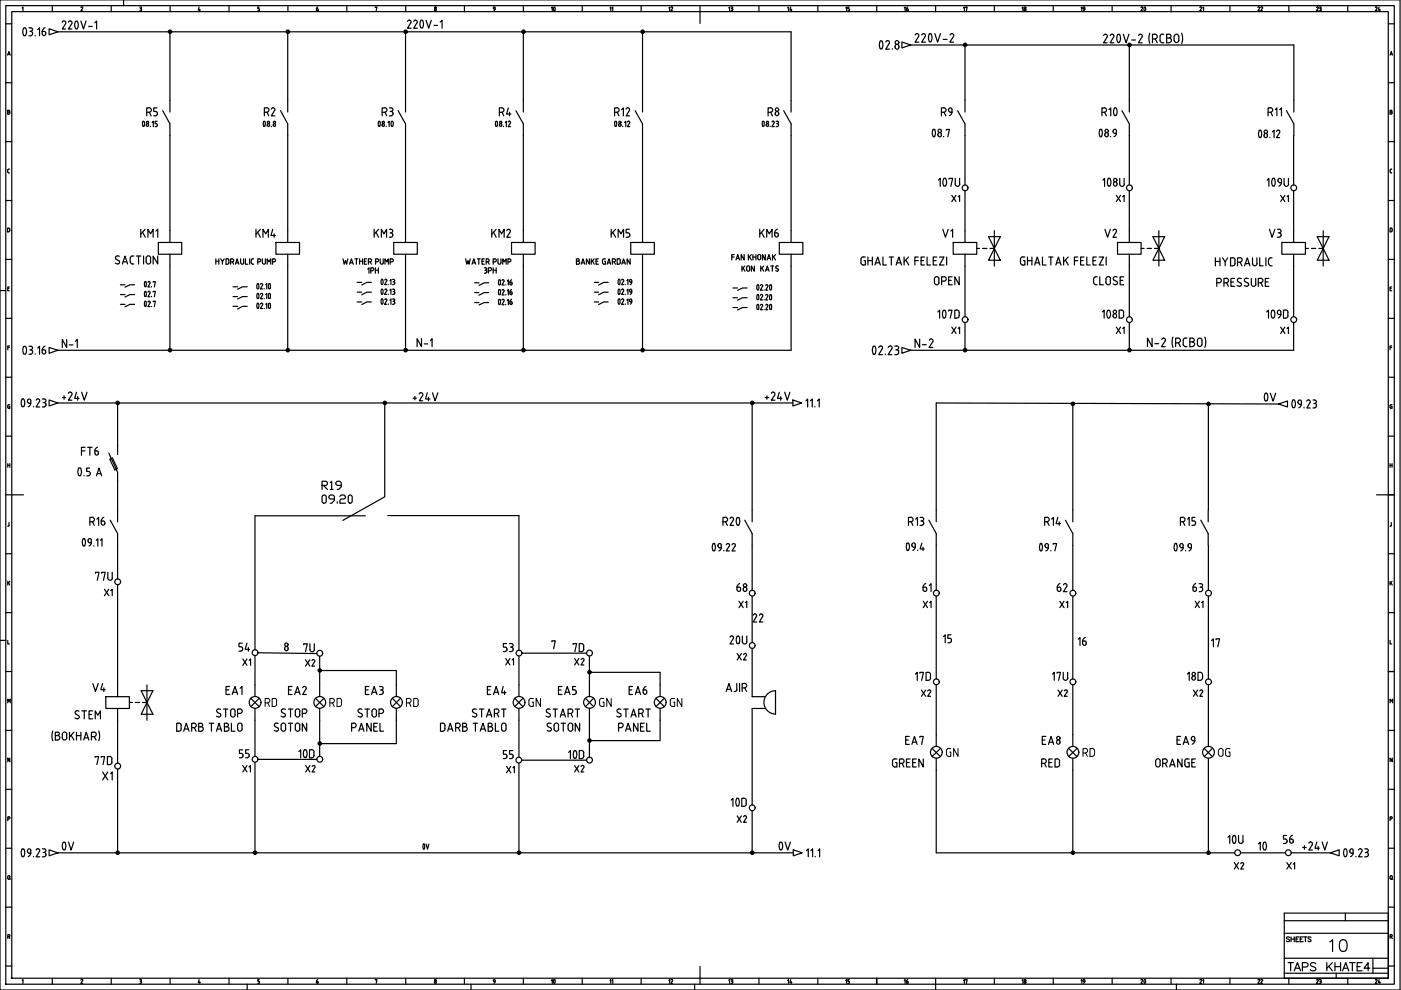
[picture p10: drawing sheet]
<svg xmlns="http://www.w3.org/2000/svg" width="297mm" height="210mm" viewBox="0 0 297 210" stroke-linecap="round" stroke-linejoin="round" font-family="sans-serif">
<defs><g id="words">
<g font-size="6.6">
<text x="232.5" y="26.5">R10</text>
<text x="264.6" y="87.1">0V</text>
<text x="152" y="113.2">R20</text>
<text x="152.4" y="138.6">20U</text>
<text x="60.7" y="162.6">10D</text>
<text x="117.8" y="162.6">10D</text>
<text x="152.4" y="172.9">10D</text>
<text x="9.5" y="182">0V</text>
<text x="161.6" y="182">0V</text>
<text x="257.5" y="180.6">10U</text>
<text x="264.2" y="182.4">10</text>
</g>
<text font-size="5.7" x="280.8" y="202.8">10</text>
<g font-size="4.9">
<text x="30" y="25.8">R5</text>
<text x="54.7" y="25.8">R2</text>
<text x="79.7" y="25.8">R3</text>
<text x="104.8" y="25.8">R4</text>
<text x="129.1" y="25.8">R12</text>
<text x="161.6" y="25.8">R8</text>
<text x="198.3" y="25.8">R9</text>
<text x="28.6" y="51.5">KM1</text>
<text x="52.9" y="51.5">KM4</text>
<text x="78" y="51.5">KM3</text>
<text x="103" y="51.5">KM2</text>
<text x="128.4" y="51.5">KM5</text>
<text x="159.8" y="51.5">KM6</text>
<text x="198.6" y="51.5">V1</text>
<text x="233.2" y="51.5">V2</text>
<text x="267.8" y="51.5">V3</text>
<text x="196.8" y="61.7">OPEN</text>
<text x="87.1" y="74.8">N-1</text>
<text x="192.6" y="74.8">N-2</text>
<text x="12" y="86.1">+24V</text>
<text x="86.4" y="86.1">+24V</text>
<text x="160.9" y="86.1">+24V</text>
<text x="15.9" y="97.7">FT6</text>
<text x="18" y="112.5">R16</text>
<text x="191.6" y="112.5">R13</text>
<text x="220.1" y="112.5">R14</text>
<text x="249.1" y="112.5">R15</text>
<text x="19" y="124.2">77U</text>
<text x="154.9" y="126.6">68</text>
<text x="194.4" y="126.6">61</text>
<text x="223" y="126.6">62</text>
<text x="251.9" y="126.6">63</text>
<text x="158.4" y="133">22</text>
<text x="227.5" y="137.9">16</text>
<text x="49.4" y="139.3">54</text>
<text x="63.1" y="139.3">7U</text>
<text x="105.5" y="139.3">53</text>
<text x="120.3" y="139.3">7D</text>
<text x="18.3" y="147.8">V4</text>
<text x="46.6" y="148.5">EA1</text>
<text x="60" y="148.5">EA2</text>
<text x="76.2" y="148.5">EA3</text>
<text x="102" y="148.5">EA4</text>
<text x="117.1" y="148.5">EA5</text>
<text x="132.3" y="148.5">EA6</text>
<text x="55" y="151">RD</text>
<text x="68.8" y="151">RD</text>
<text x="85" y="151">RD</text>
<text x="110.8" y="151">GN</text>
<text x="125.9" y="151">GN</text>
<text x="140.8" y="151">GN</text>
<text x="49.4" y="161.9">55</text>
<text x="73.4" y="156.3">PANEL</text>
<text x="129.8" y="156.3">PANEL</text>
<text x="190.9" y="159.1">EA7</text>
<text x="199.3" y="161.6">GN</text>
<text x="219.8" y="159.1">EA8</text>
<text x="228.2" y="161.6">RD</text>
<text x="248.4" y="159.1">EA9</text>
<text x="257.2" y="161.6">OG</text>
<text x="19" y="163.3">77D</text>
<text x="20.5" y="166.5">X1</text>
<text x="270.9" y="179.9">56</text>
<text x="86.8" y="181.7">0V</text>
<text x="274.8" y="181.3">+24V</text>
<text x="272" y="207.1">TAPS KHATE4</text>
</g>
<g font-size="4.4">
<text x="115" y="3.9">10</text>
<text x="240.2" y="3.9">20</text>
<text x="200.7" y="44.1">X1</text>
<text x="235.3" y="44.1">X1</text>
<text x="270.2" y="44.1">X1</text>
<text x="200.7" y="72">X1</text>
<text x="235.3" y="72">X1</text>
<text x="270.2" y="72">X1</text>
<text x="12" y="74.8">N-1</text>
<text x="159.1" y="130.2" transform="rotate(-90 159.1 130.2)">X1</text>
<text x="194.4" y="130.2">X1</text>
<text x="223.3" y="130.2">X1</text>
<text x="252.2" y="130.2">X1</text>
<text x="202.5" y="137.6" transform="rotate(-90 202.5 137.6)">15</text>
<text x="63.5" y="142.5">X2</text>
<text x="105.8" y="142.2">X1</text>
<text x="120.6" y="142.2">X2</text>
<text x="155.2" y="141.1">X2</text>
<text x="259.3" y="138.3" transform="rotate(-90 259.3 138.3)">17</text>
<text x="193" y="145.3">17D</text>
<text x="194" y="148.9">X2</text>
<text x="221.9" y="145.3">17U</text>
<text x="223" y="148.9">X2</text>
<text x="250.5" y="145.3">18D</text>
<text x="251.9" y="148.9">X2</text>
<text x="105.5" y="161.9">55</text>
<text x="63.5" y="164.7">X2</text>
<text x="106.2" y="165.1">X1</text>
<text x="120.6" y="164.7">X2</text>
<text x="188" y="163.7">GREEN</text>
<text x="219.8" y="163.7">RED</text>
<text x="243.8" y="163.7">ORANGE</text>
<text x="155.2" y="175.7">X2</text>
<text x="260.3" y="185.6">X2</text>
<text x="271.6" y="185.6">X1</text>
<text x="115" y="209.9">10</text>
<text x="240.2" y="209.9">20</text>
</g>
<g font-size="4">
<text x="20.8" y="127.4">X1</text>
<text x="50.1" y="142.2">X1</text>
<text x="50.1" y="164.7">X1</text>
<text x="190.5" y="209.9">16</text>
<text x="278" y="209.9">23</text>
<text x="293.5" y="209.9" transform="rotate(-90 293.5 209.9)">24</text>
</g>
<g font-size="3.5">
<text x="53.3" y="3.5">5</text>
<text x="66" y="3.5">6</text>
<text x="103" y="3.5">9</text>
<text x="128.1" y="3.5">11</text>
<text x="140.8" y="3.5">12</text>
<text x="153.5" y="3.5">13</text>
<text x="165.8" y="3.5">14</text>
<text x="178.2" y="3.5">15</text>
<text x="190.5" y="3.5">16</text>
<text x="203.2" y="3.5">17</text>
<text x="215.5" y="3.5">18</text>
<text x="227.9" y="3.5">19</text>
<text x="256.1" y="3.5" transform="rotate(-90 256.1 3.5)">21</text>
<text x="268.5" y="3.5" transform="rotate(-90 268.5 3.5)">22</text>
<text x="278" y="3.5">23</text>
<text x="290.3" y="3.5">24</text>
<text x="293.5" y="150.3">M</text>
<text x="293.5" y="187.7">Q</text>
<text x="130.9" y="209.9" transform="rotate(-90 130.9 209.9)">11</text>
<text x="143.6" y="209.9" transform="rotate(-90 143.6 209.9)">12</text>
<text x="156.3" y="209.9" transform="rotate(-90 156.3 209.9)">13</text>
<text x="168.6" y="209.9" transform="rotate(-90 168.6 209.9)">14</text>
<text x="181" y="209.9" transform="rotate(-90 181 209.9)">15</text>
<text x="206" y="209.9" transform="rotate(-90 206 209.9)">17</text>
<text x="218.4" y="209.9" transform="rotate(-90 218.4 209.9)">18</text>
<text x="230.7" y="209.9" transform="rotate(-90 230.7 209.9)">19</text>
<text x="256.1" y="209.9" transform="rotate(-90 256.1 209.9)">21</text>
<text x="268.5" y="209.9" transform="rotate(-90 268.5 209.9)">22</text>
</g>
</g></defs>
<!-- layer: 035 -->
<g fill="none" stroke="#000" stroke-width=".25">
<path d="M0 0h296.8v209.9h-296.8zM26.2 0v1.2M1.2 5.1h1.3M1.2 17.5h1.3M1.6 11.7l.3-.8 .3 .8M1.7 11.5h.4M2.5 2.5h291.8v204.9h-291.8zM4.7 1.7l.2-.2v.8M11.1 1.2v1.3M17.3 1.5l-.1 .1M17.4 1.5l.1 .2M17.5 1.8l-.4 .5h.4"/>
<path d="M23.6 1.2v1.3M29.6 1.5h.2M29.6 2.3h.2M29.7 1.8h.1M29.8 1.5l.2 .1-.2 .2 .2 .2M30 2v.1M30 2.1l-.2 .2M36.1 1.2v1.3M42.2 1.5l-.2 .6h.5M42.3 2v.3M48.6 1.2v1.3M61 1.2v1.3"/>
<path d="M73.5 1.2v1.3M79.5 1.6l.4-.1-.1 .8M86 1.2v1.3M92.1 2l.2-.2 .2 .2M92.1 2l.2 .3 .2-.2M92.5 2v.1M98.5 1.2v1.3M111 1.2v1.3M123.4 1.2v1.3M135.9 1.2v1.3M148.4 1.2v1.3M160.9 1.2v1.3"/>
<path d="M173.4 1.2v1.3M185.9 1.2v1.3M198.4 1.2v1.3M210.8 1.2v1.3M223.3 1.2v1.3M235.8 1.2v1.3M248.3 1.2v1.3M260.8 1.2v1.3M273.3 1.2v1.3M285.7 1.2v1.3M294.3 5.1h1.3M294.3 17.5h1.3"/>
<path d="M294.7 11.7l.3-.8 .2 .8M294.8 11.5h.4M1.2 30h1.3M1.6 23.8h.3M1.6 36.1v.4M1.7 36.4l.1 .2M1.8 36.7h.2M1.8 35.9h.2M1.8 35.9l-.1 .2M1.9 23.4h-.3v.8h.3M1.9 23.4l.2 .2-.2 .1 .2 .3-.2 .2M294.3 30h1.3"/>
<path d="M294.7 36.1v.4M294.7 23.8h.2M294.8 36.4l.2 .2M294.9 23.4h-.2v.8h.2M294.9 36.7h.2M294.9 35.9h.2M295 23.4l.1 .2-.1 .1 .2 .3-.2 .2M295 35.9l-.2 .2M1.2 42.5h1.3M1.2 55h1.3M1.8 48.4h-.2v.8h.2M1.8 48.4h.2l.1 .5"/>
<path d="M2.1 48.9l-.3 .2M294.3 42.5h1.3M294.3 55h1.3M294.9 48.4h-.2v.8h.2M295 48.4l.2 .2M295.1 48.6v.3M295.2 48.9l-.2 .2M0 61.6h1.2M1.2 80h1.3M1.3 67.5h1.2M1.7 61.2h.2M1.7 73.7h.3"/>
<path d="M2 60.8h-.3v.9h.3M2 73.3h-.3v.8M294.3 67.5h1.3M294.3 80h1.3M294.7 61.2h.3M294.7 73.7h.4M295.1 60.8h-.4v.9h.4M295.1 73.3h-.4v.8M1.3 92.5h1.2M1.7 86.4l.2 .2M1.7 98.7h.4M1.7 98.3v.8"/>
<path d="M1.9 85.8h.2M1.9 85.8l-.2 .2v.4M1.9 86.2h.2v.4h-.2M2.1 98.3v.8M294.3 92.5h1.3M294.7 86.4l.3 .2M294.7 98.3v.8M294.7 98.7h.4M294.9 85.8h.2M295 85.8l-.3 .2v.4M295 86.2h.1v.4h-.2M295.1 98.3v.8"/>
<path d="M1.3 104.9h1.2M1.3 117.4h1.2M1.9 110.8v.6M1.9 111.4l-.2 .2M294.3 104.9h1.3M294.3 117.4h1.3M295 110.8v.6M295 111.4l-.3 .2M0 135.8h1.2M1.3 129.9h1.2M1.7 135.8v.7h.3M1.7 123.2v.9"/>
<path d="M1.8 123.5l.3 .6M2.1 123.2l-.4 .6M294.3 129.9h1.3M294.7 135.8v.7h.4M294.7 123.2v.9M294.9 123.5l.3 .6M295.1 123.2l-.4 .6M1.3 142.4h1.2M1.3 154.9h1.2M1.7 149v-.8l.2 .5 .3-.5v.8M294.3 142.4h1.3M294.3 154.9h1.3"/>
<path d="M1.3 167.4h1.2M1.3 179.8h1.2M1.7 173.6h.2M1.9 173.2h-.2v.8M1.9 173.2l.2 .2-.2 .2M2.1 160.7v.8l-.4-.8v.8M294.3 167.4h1.3M294.3 179.8h1.3M294.7 173.6h.2M294.9 173.2h-.2v.8M295 173.2l.2 .2-.2 .2M295.2 160.7v.8l-.5-.8v.8"/>
<path d="M1.3 192.3h1.2M1.7 186.2l.2 .3 .2-.3M1.7 198.6h.2M1.9 198.2h-.2v.8M1.9 198.1l.2 .3-.2 .2 .2 .4M1.9 186.3l.3 .2M2.1 185.9v.3M2.1 185.9l-.2-.3-.2 .1v.5M272.3 195.2h22M285.2 193.6v1.6M294.3 192.3h1.3M294.7 198.6h.2"/>
<path d="M294.9 198.2h-.2v.8M295 198.1l.2 .3-.2 .2 .2 .4M1.3 204.8h1.2M4.7 207.9l.2-.2v.8M11.1 207.4v1.3M17.3 207.7l-.1 .1M17.4 207.7l.1 .3M17.5 208l-.4 .5h.4M23.6 207.4v1.3M29.6 207.7h.2M29.6 208.5h.2M29.7 208h.1"/>
<path d="M29.8 207.7l.2 .1-.2 .2 .2 .2M30 208.3h.1M30 208.3l-.2 .2M36.1 207.4v1.3M42.2 207.7l-.2 .6h.5M42.3 208.1v.4M48.6 207.4v1.3M52.4 208.7v1.2M54.7 208.5h.1M54.8 208l.2 .2M54.9 207.7h-.2v.3h.1M55 208.3h.1"/>
<path d="M55 208.3l-.2 .2M61 207.4v1.3M67.1 208.3l.2 .2 .2-.2M67.1 208l.3 .2M67.1 208v.3M67.4 207.7l-.3 .3M67.4 208.3h.1M73.5 207.4v1.3M79.5 207.8l.4-.1-.1 .8M86 207.4v1.3M92.1 208.3l.2 .2 .2-.2M92.5 208.3h.1"/>
<path d="M92.5 208.2l-.2-.2-.2 .3M98.5 207.4v1.3M99.9 208.7v1.2M104.6 207.8l.2-.1 .2 .1M104.6 207.9l.2 .2h.1v-.2M105 208.1l-.3 .4M111 207.4v1.3M123.4 207.4v1.3M135.9 207.4v1.3M147.3 208.7v1.2M148.4 207.4v1.3M160.9 207.4v1.3"/>
<path d="M173.4 207.4v1.3M185.9 207.4v1.3M198.4 207.4v2.5M210.8 207.4v1.3M223.3 207.4v1.3M235.8 207.4v1.3M248.3 207.4v1.3M249.4 208.7v1.2M260.8 207.4v1.3M272.3 206.3h22M291.1 205.3h3.2M294.3 204.8h1.3"/>
<circle cx="92.3" cy="1.6" r=".19"/>
<circle cx="92.3" cy="207.8" r=".19"/>
</g>
<!-- layer: 07 -->
<path d="M1.2 1.2h294.4v207.5h-294.4zM148.4 2.5v2.5M2.5 104.9h2.5M291.8 104.9h2.5M272.3 193.6h22v13.8h-22zM272.3 197.9h22M148.4 204.9v2.5M272.3 203.2h22" fill="none" stroke="#000" stroke-width=".25"/>
<!-- layer: 025 -->
<path d="M273.4 198.8l-.2-.2-.4 .2v.2l.6 .4-.2 .3-.4-.2M273.7 198.6v1.1M273.7 199.1h.7M274.4 198.6v1.1M274.8 199.1h.4M275.4 198.6h-.6v1.1h.6M275.7 199.1h.4M276.3 198.6h-.6v1.1h.6M276.4 198.6h.7M276.8 198.6v1.1M278 198.8l-.3-.2-.4 .2 .1 .2 .5 .3v.3l-.4 .1-.2-.2" fill="none" stroke="#000" stroke-width=".25"/>
<!-- layer: 0 -->
<g fill="none" stroke="#000" stroke-width=".25">
<path d="M10.4 6.1l1.9 .6-1.9 .7zM191.2 8.9l1.9 .6-1.9 .7zM34.5 23.5l1.5 2.8v2.5M36 21.3v2.5M59.5 23.5l1.5 2.8v2.5M61 21.3v2.5M86 26.3v2.5M111 26.3v2.5M134.7 23.5l1.5 2.8v2.5M136.2 21.3v2.5M167.7 26.3v2.5M203 23.5l1.6 2.8v2.5"/>
<path d="M204.6 21.3v2.5M272.8 23.5l1.5 2.8v2.5M274.3 21.3v2.5M33.6 51.4h4.9v2.5h-4.9zM36 48.9v2.5M36 53.9v2.5M58.5 51.4h5v2.5h-5zM61 48.9v2.5M61 53.9v2.5M83.5 51.4h5v2.5h-5zM86 53.9v2.5M108.5 51.4h5v2.5h-5z"/>
<path d="M111 48.9v2.5M111 53.9v2.5M133.7 51.4h5v2.5h-5zM136.2 48.9v2.5M136.2 53.9v2.5M165.2 51.4h5v2.5h-5zM167.7 53.9v2.5M202.1 51.4h5v2.5h-5zM204.6 48.9v2.5M204.6 53.9v2.5M207.1 52.7h.6M208.3 52.7h1"/>
<path d="M209.6 50.2h2.5l-1.3 2.5zM209.9 52.7h.9M210.8 52.7l1.3 2.5h-2.5zM210.8 48.9v7.5M236.9 51.4h5v2.5h-5zM239.4 53.9v2.5M241.9 52.7h.7M243.2 52.7h.9M244.4 50.2h2.5l-1.2 2.5zM244.8 52.7h.9M245.7 52.7l1.2 2.5h-2.5zM245.7 48.9v7.5"/>
<path d="M271.8 51.4h5v2.5h-5zM274.3 48.9v2.5M274.3 53.9v2.5M276.8 52.7h.6M278 52.7h1M279.3 50.2h2.5l-1.3 2.5zM279.6 52.7h.9M280.5 52.7l1.3 2.5h-2.5zM280.5 48.9v7.5M10.4 73.7l1.9 .6-1.9 .6zM23.1 96.1l1.8 4v1.9M23.3 97.4l.5-.3 1.1 2.3-.6 .2z"/>
<path d="M24.9 94.5v1.9M24.9 113.1v2.5M159.5 113.1v2.5M198.5 113.1v2.5M227.5 113.1v2.5M254.6 110.3l1.6 2.8v2.5M256.2 108.1v2.5M22.4 147.7h5v2.5h-5zM24.9 150.2v2.5M27.4 148.9h.7M28.7 148.9h.9M29.9 146.4h2.5l-1.2 2.5z"/>
<path d="M30.2 148.9h1M31.2 148.9l1.2 2.5h-2.5zM31.2 145.2v7.5M53.2 148.1l1.7 1.7M54.1 145.2v2.5M54.1 150.2v2.5M54.9 148.1l-1.7 1.7M66.9 148.1l1.8 1.7M67.8 145.2v2.5M67.8 150.2v2.5M68.7 148.1l-1.8 1.7M83.2 148.1l1.7 1.7"/>
<path d="M84 145.2v2.5M84 150.2v2.5M84.9 148.1l-1.7 1.7M110 145.2v2.5M110 150.2v2.5M124.1 148.1l1.8 1.7M125 145.2v2.5M125 150.2v2.5M125.9 148.1l-1.8 1.7M140 150.2v2.5M159.5 150.2h2.8M159.5 147.7h2.8"/>
<path d="M164.4 151.4a2.48 2.48 0 0 1-2.4-2.5 2.48 2.48 0 0 1 2.4-2.5v5M197.6 158.7l1.8 1.7M198.5 155.8v2.5M199.4 158.7l-1.8 1.7M255.3 158.7l1.7 1.7M256.2 155.8v2.5M257 158.7l-1.7 1.7M198.5 160.8v2.5M227.5 160.8v2.5M256.2 160.8v2.5M282.1 180.8l1.8-.6v1.3z"/>
<circle cx="36" cy="6.7" r=".36"/>
<circle cx="36" cy="6.7" r=".11"/>
<circle cx="36" cy="6.7" r=".23"/>
<circle cx="61" cy="6.7" r=".36"/>
<circle cx="61" cy="6.7" r=".11"/>
<circle cx="61" cy="6.7" r=".23"/>
<circle cx="86" cy="6.7" r=".36"/>
<circle cx="86" cy="6.7" r=".11"/>
<circle cx="86" cy="6.7" r=".23"/>
<circle cx="111" cy="6.7" r=".36"/>
<circle cx="111" cy="6.7" r=".23"/>
<circle cx="111" cy="6.7" r=".11"/>
<circle cx="136.2" cy="6.7" r=".36"/>
<circle cx="136.2" cy="6.7" r=".23"/>
<circle cx="136.2" cy="6.7" r=".11"/>
<circle cx="204.6" cy="9.5" r=".36"/>
<circle cx="204.6" cy="9.5" r=".11"/>
<circle cx="204.6" cy="9.5" r=".23"/>
<circle cx="239.5" cy="9.5" r=".36"/>
<circle cx="239.5" cy="9.5" r=".11"/>
<circle cx="239.5" cy="9.5" r=".23"/>
<circle cx="36" cy="74.2" r=".36"/>
<circle cx="36" cy="74.2" r=".23"/>
<circle cx="36" cy="74.2" r=".11"/>
<circle cx="61" cy="74.2" r=".36"/>
<circle cx="61" cy="74.2" r=".23"/>
<circle cx="61" cy="74.2" r=".11"/>
<circle cx="111" cy="74.2" r=".36"/>
<circle cx="111" cy="74.2" r=".23"/>
<circle cx="111" cy="74.2" r=".11"/>
<circle cx="136.2" cy="74.2" r=".36"/>
<circle cx="136.2" cy="74.2" r=".23"/>
<circle cx="136.2" cy="74.2" r=".11"/>
<circle cx="204.6" cy="74.2" r=".36"/>
<circle cx="204.6" cy="74.2" r=".23"/>
<circle cx="204.6" cy="74.2" r=".11"/>
<circle cx="239.5" cy="74.2" r=".36"/>
<circle cx="239.5" cy="74.2" r=".23"/>
<circle cx="239.5" cy="74.2" r=".11"/>
<circle cx="25" cy="85.4" r=".36"/>
<circle cx="25" cy="85.4" r=".23"/>
<circle cx="25" cy="85.4" r=".11"/>
<circle cx="81.6" cy="85.4" r=".36"/>
<circle cx="81.6" cy="85.4" r=".23"/>
<circle cx="81.6" cy="85.4" r=".11"/>
<circle cx="159.5" cy="85.4" r=".36"/>
<circle cx="227.5" cy="85.6" r=".36"/>
<circle cx="227.5" cy="85.6" r=".23"/>
<circle cx="227.5" cy="85.6" r=".11"/>
<circle cx="256.2" cy="85.6" r=".36"/>
<circle cx="256.2" cy="85.6" r=".23"/>
<circle cx="256.2" cy="85.6" r=".11"/>
<circle cx="54.1" cy="148.9" r="1.25"/>
<circle cx="67.8" cy="148.9" r="1.25"/>
<circle cx="84.1" cy="148.9" r="1.25"/>
<circle cx="110" cy="148.9" r="1.25"/>
<circle cx="125" cy="148.9" r="1.25"/>
<circle cx="140" cy="148.9" r="1.25"/>
<circle cx="198.5" cy="159.5" r="1.25"/>
<circle cx="227.5" cy="159.5" r="1.25"/>
<circle cx="256.2" cy="159.5" r="1.25"/>
<circle cx="25" cy="180.8" r=".36"/>
<circle cx="25" cy="180.8" r=".11"/>
<circle cx="25" cy="180.8" r=".23"/>
<circle cx="54.1" cy="180.8" r=".36"/>
<circle cx="54.1" cy="180.8" r=".11"/>
<circle cx="54.1" cy="180.8" r=".23"/>
<circle cx="110" cy="180.8" r=".36"/>
<circle cx="110" cy="180.8" r=".23"/>
<circle cx="110" cy="180.8" r=".11"/>
<circle cx="159.5" cy="180.8" r=".36"/>
<circle cx="227.5" cy="180.8" r=".36"/>
<circle cx="227.5" cy="180.8" r=".11"/>
<circle cx="227.5" cy="180.8" r=".23"/>
</g>
<!-- layer: DESC -->
<g fill="none" stroke="#000" stroke-width=".25">
<path d="M24.5 55.8l.5 .2M24.6 55l.6 .3M24.8 54.3l-.3 .3 .2 .4M24.8 54.2l.5 .1M25.2 55.3l.1 .4-.3 .2M26 56l.5-1.7 .6 1.7M26.1 55.5h.8M27.6 54.7v.9M27.6 55.5l.4 .4M28 56h.4M28.4 54.3h-.6l-.2 .4M28.9 54.3h1"/>
<path d="M29.4 54.3v1.7M30.4 54.3v1.7M31.9 54.8v.7M32 54.7a.49 .49 0 0 0-.5-.5 .49 .49 0 0 0-.5 .5v.8a.49 .49 0 0 0 .5 .5 .49 .49 0 0 0 .5-.5M33.4 54.3v1.7l-.9-1.7v1.7M45.8 54.9v1.1M45.8 55.4h.6M46.4 54.9v1.1M46.8 54.9l.4 .6 .3-.6M47.2 55.5v.5M48.5 55.2v.5M48.6 55.2l-.2-.3h-.5v1.1h.5l.2-.3"/>
<path d="M48.9 55.5h.4a.32 .32 0 0 0 .3-.3 .32 .32 0 0 0-.4-.3h-.3v1.1M49.3 55.5l.2 .5M49.9 56l.4-1.1 .3 1.1M50 55.7h.5M51 54.9v.8M51.1 55.7a.32 .32 0 0 0 .3 .3 .32 .32 0 0 0 .3-.3M51.6 54.9v.8M52 54.9v1.1h.5M52.9 54.9v1.1M53.3 55.2v.5M53.3 55.7l.3 .3M53.6 56h.2"/>
<path d="M53.6 54.9h.2M53.6 54.9l-.3 .3M54.7 55.5h.3a.32 .32 0 0 0 .3-.3 .32 .32 0 0 0-.4-.3h-.2v1.1M55.6 54.9v.8M55.7 55.7a.32 .32 0 0 0 .3 .3 .32 .32 0 0 0 .3-.3M56.3 54.9v.8M56.6 56v-1.1l.4 .6 .4-.6v1.1M57.8 55.5h.3a.32 .32 0 0 0 .3-.3 .32 .32 0 0 0-.3-.3h-.3v1.1M72.7 54.9l.3 1.1 .2-.7 .3 .7 .2-1.1M74.1 56l.4-1.1 .4 1.1M74.2 55.7h.6M75.2 54.9h.7"/>
<path d="M75.6 54.9v1.1M76.2 55.4h.7M76.2 54.9v1.1M76.9 54.9v1.1M77.3 55.4h.3M77.7 54.9h-.4v1.1h.4M78 57l.2-.2v1.1M78.1 55.5h.4a.32 .32 0 0 0 .3-.3 .32 .32 0 0 0-.4-.3h-.3v1.1M78.5 55.5l.2 .5M78.6 57.4h.3M78.9 56.8h-.3v1.1M78.9 56.7a.32 .32 0 0 1 .3 .4 .32 .32 0 0 1-.3 .3"/>
<path d="M79.6 56.8v1.1M79.6 57.3h.6M79.6 55.5h.3a.32 .32 0 0 0 .4-.3 .32 .32 0 0 0-.4-.3h-.3v1.1M80.2 56.8v1.1M80.6 54.9v.8a.32 .32 0 0 0 .4 .3 .32 .32 0 0 0 .3-.3l-.1-.8M81.6 56v-1.1l.4 .6 .3-.6v1.1M82.7 55.5h.4a.32 .32 0 0 0 .3-.3 .32 .32 0 0 0-.3-.3h-.4v1.1M98.7 54.9l.3 1.1 .2-.7 .2 .7 .3-1.1M100.1 56l.4-1.1 .3 1.1M100.2 55.7h.5M101.2 54.9h.6M101.5 54.9v1.1"/>
<path d="M102.2 55.4h.4M102.7 54.9h-.5v1.1h.5M102.7 56.8h.3M102.7 57.9h.3M102.8 57.3h.2M103 56.8l.2 .2-.2 .2M103 57.3l.2 .2M103.1 55.5h.3M103.2 57.5l-.2 .4M103.4 54.9h-.3v1.1M103.4 54.9a.32 .32 0 0 1 .3 .3 .32 .32 0 0 1-.3 .3M103.5 55.5l.2 .5"/>
<path d="M103.5 57.4h.4M103.9 56.8h-.4v1.1M103.9 56.7a.32 .32 0 0 1 .3 .4 .32 .32 0 0 1-.3 .3M104.6 55.5h.3M104.6 57.3h.6M104.6 56.8v1.1M104.9 54.9h-.3v1.1M104.9 54.9a.32 .32 0 0 1 .3 .3 .32 .32 0 0 1-.3 .3M105.2 56.8v1.1M105.6 54.9v.8a.32 .32 0 0 0 .3 .3 .32 .32 0 0 0 .3-.3v-.8M106.6 56v-1.1l.3 .6 .4-.6v1.1M107.7 55.5h.3"/>
<path d="M108 54.9h-.3v1.1M108 54.9a.32 .32 0 0 1 .3 .3 .32 .32 0 0 1-.3 .3M122.2 55.4h.4M122.6 54.9h-.4v1.1h.4M122.6 55.4a.32 .32 0 0 1 .3 .3 .32 .32 0 0 1-.3 .3M122.6 54.9l.2 .2-.2 .2M123.2 56l.4-1.1 .4 1.1M123.3 55.7h.6M125 54.9v1.1l-.7-1.1v1.1M125.3 54.9v1.1M125.6 55.3l.4 .7M126 54.9l-.7 .7"/>
<path d="M126.4 55.4h.3M126.9 54.9h-.5v1.1h.5M127.7 55.2l.1 .7 .6 .1v-.6h-.2M128.4 54.9h-.5l-.1 .3M128.7 56l.4-1.1 .4 1.1M128.8 55.7h.6M129.8 55.5h.4a.32 .32 0 0 0 .3-.3 .32 .32 0 0 0-.3-.3h-.4v1.1M130.2 55.5l.3 .5M131.1 54.9h-.2v1.1h.2M131.2 54.8l.3 .4M131.5 55.2v.5M131.5 55.7l-.3 .3"/>
<path d="M131.8 56l.4-1.1 .4 1.1M132 55.7h.5M133.6 54.9v1.1l-.6-1.1v1.1M155.2 54.5h.5M155.7 54h-.5v1.1M156 55.1l.4-1.1 .4 1.1M156.1 54.8h.6M157.3 56.4v1.1M157.5 56.8l.4 .7M157.8 54v1.1l-.7-1.1v1.1M157.9 56.4l-.6 .7M158.3 56.7v.5"/>
<path d="M158.3 56.7a.32 .32 0 0 1 .3-.3 .32 .32 0 0 1 .4 .3M158.3 57.2a.32 .32 0 0 0 .3 .3 .32 .32 0 0 0 .4-.3M158.7 54v1.1M158.9 54.4l.4 .7M158.9 56.7v.5M159.3 54l-.6 .7M159.6 54.5h.7M159.6 54v1.1M159.9 56.4v1.1l-.6-1.1v1.1M160.3 54v1.1M160.7 54.8v-.5a.32 .32 0 0 1 .3-.4 .32 .32 0 0 1 .3 .4v.5M160.7 54.8a.32 .32 0 0 0 .3 .3 .32 .32 0 0 0 .3-.3"/>
<path d="M161.3 56.4v1.1M161.5 56.8l.4 .7M161.9 56.4l-.6 .7M162.3 54v1.1l-.6-1.1v1.1M162.3 57.5l.4-1.1 .4 1.1M162.4 57.2h.5M162.6 55.1l.4-1.1 .4 1.1M162.8 54.8h.5M163.4 56.4h.6M163.7 56.4v1.1M163.8 54v1.1M164 54.4l.4 .7"/>
<path d="M164.4 54l-.6 .7M164.5 57.4l.3 .1M164.5 56.9l.5 .2-.2 .4M164.7 56.4l-.2 .2 .1 .2M164.7 56.4h.3M183 54.5h.5M183 54.5h-.2a1.34 1.34 0 0 0-.2 1.4l.4 .3h.5v-.9h-.3M184 54.5v1.7M184 55.3h1M185 54.5v1.7M185.5 56.2l.6-1.7 .5 1.7M185.7 55.7h.8"/>
<path d="M187.2 54.5v1.7h.8M188.5 54.5h.9M189 54.5v1.7M190 56.2l.6-1.7 .5 1.7M190.2 55.7h.8M191.7 54.5v1.7M192.1 55.1l.6 1.1M192.6 54.5l-.9 1M194 55.3h.7M194.7 54.5h-.7v1.7M195.3 55.3h.5M196 54.5h-.7v1.7h.7"/>
<path d="M196.6 54.5v1.7h.7M197.9 55.3h.6M198.6 54.5h-.7v1.7h.7M199.2 54.5h1l-1 1.7h1M200.7 54.5v1.7M216.8 54.5h.5M216.9 54.5h-.3a1.34 1.34 0 0 0-.2 1.4l.4 .3h.5v-.9h-.3M217.8 55.3h1M217.8 54.5v1.7M218.8 54.5v1.7M219.4 56.2l.5-1.7 .6 1.7M219.5 55.7h.8"/>
<path d="M221 54.5v1.7h.8M222.3 54.5h1M222.8 54.5v1.7M223.9 56.2l.5-1.7 .6 1.7M224 55.7h.8M225.5 54.5v1.7M225.9 55.1l.6 1.1M226.5 54.5l-1 1M227.8 55.3h.7M228.5 54.5h-.7v1.7M229.1 55.3h.6M229.8 54.5h-.7v1.7h.7"/>
<path d="M230.4 54.5v1.7h.7M231.7 55.3h.6M231.9 59.1v.9M231.9 59.9l.4 .4M232.3 58.7h.3M232.3 58.7l-.4 .4M232.5 54.5h-.8v1.7h.8M233 54.5h1l-1 1.7h1M233.2 58.7v1.7h.7M234.5 54.5v1.7M235.4 59.2v.7M235.5 59.1a.49 .49 0 0 0-.5-.5 .49 .49 0 0 0-.5 .5v.8a.49 .49 0 0 0 .5 .5 .49 .49 0 0 0 .5-.5"/>
<path d="M236.2 59.4l.7 .5v.3l-.3 .1M236.4 58.7l-.4 .3 .2 .4M236.4 58.6l.5 .1M237.5 59.5h.5M238.3 58.7h-.8v1.7h.8M257.7 54.7v1.7M257.7 55.4h1M258.4 59h-.4v1.7M258.5 59a.49 .49 0 0 1 .5 .5 .49 .49 0 0 1-.5 .5h-.5M258.7 54.7v1.7M259.2 54.7l.6 .8 .5-.8M259.8 55.5v.9"/>
<path d="M260 59h-.5v1.7M260 59a.49 .49 0 0 1 .5 .5 .49 .49 0 0 1-.5 .5h-.5M260.1 60l.3 .7M261 59.8h.5M261.3 54.7h-.4v1.7h.4M261.3 54.6l.5 .3 .1 .3M261.7 59h-.7v1.7h.7M261.8 55.2v.7M261.9 55.8l-.1 .3-.5 .3M262.4 55.6h.5a.47 .47 0 0 0 .5-.5 .47 .47 0 0 0-.6-.4h-.4v1.7M262.5 59.7l.7 .5-.1 .3-.2 .2M262.7 59l-.4 .3 .2 .4"/>
<path d="M262.7 59l.5 .1M262.9 55.6l.4 .8M263.9 56.4l.6-1.7 .5 1.7M264 59.7l.7 .5v.3l-.3 .2M264 55.9h.8M264.2 59l-.4 .3 .2 .4M264.2 59l.5 .1M265.3 59v1.3M265.6 55.9a.49 .49 0 0 0 .4 .5 .49 .49 0 0 0 .5-.5M265.6 54.7v1.2M266.2 59v1.3M266.5 54.7v1.2"/>
<path d="M267.1 54.7v1.7h.7M267.3 59h-.5v1.7M267.3 59a.49 .49 0 0 1 .5 .5 .49 .49 0 0 1-.5 .5h-.5M267.3 60l.4 .7M268.3 59.8h.6M268.4 54.7v1.7M268.9 55.1v.8M269 55.9l.4 .4M269 59h-.7v1.7h.7M269.4 56.4h.3M269.7 54.7h-.5l-.2 .4M232.3 60.4h.3"/>
<path d="M236 60.2l.6 .2M262.3 60.5l.6 .2M263.8 60.5l.6 .2M265.3 60.2a.49 .49 0 0 0 .5 .5 .49 .49 0 0 0 .5-.5M16.7 99.3a1.59 1.59 0 0 0 0 1.5M17.1 99.3a1.59 1.59 0 0 1 0 1.5M19 99.2h-.6v.8h.6l.1 .3-.1 .5-.6 .1M16.7 100.8h.4M17.8 100.8v.1M20.4 100.9l.6-1.7 .5 1.7M20.6 100.4h.8M11.2 155l-.2 .8 .2 1.3"/>
<path d="M11.7 156h.5M12.2 155.2a.36 .36 0 0 1 .4 .4 .36 .36 0 0 1-.4 .3 .49 .49 0 0 1 .5 .5 .49 .49 0 0 1-.5 .5h-.5v-1.6h.5M13.2 155.7a.49 .49 0 0 1 .5-.5 .49 .49 0 0 1 .5 .5M13.2 155.7v.7a.49 .49 0 0 0 .5 .5 .49 .49 0 0 0 .5-.5M14.1 155.7v.7M14.7 155.3v1.6M15.1 155.9l.6 1M15.7 155.3l-1 1M16.1 151.4l.5 .3a.42 .42 0 0 1 .1 .6 .42 .42 0 0 1-.6 0l-.2-.1M16.2 156h.9M16.2 155.3v1.6M16.3 150.7l-.4 .3 .2 .4"/>
<path d="M16.3 150.7l.5 .1M17.1 155.3v1.6M17.4 150.7h.9M17.7 156.9l.6-1.6 .5 1.6M17.9 150.7v1.7M17.9 156.4h.8M18.9 151.5h.5M19.4 156.2h.5M19.6 150.7h-.7v1.7h.7M19.9 155.3h-.5v1.6M19.9 155.2a.49 .49 0 0 1 .5 .5 .49 .49 0 0 1-.5 .5M20 156.2l.4 .7"/>
<path d="M20.2 152.4v-1.7l.5 1 .6-1v1.7M20.9 155l.2 .8-.2 1.3M37.9 153.3h-.4v1.7h.7l.2-.5M37.9 153.3l.3 .1 .2 .4M38.4 153.9v.6M38.9 155l.6-1.7 .6 1.7M39.1 154.6h.8M41.1 153.3h-.5v1.7M41.1 153.3a.49 .49 0 0 1 .5 .5 .49 .49 0 0 1-.5 .5h-.5M41.2 154.3l.4 .7M42.1 154.1h.5M42.6 153.3h-.5v1.7h.5"/>
<path d="M42.6 153.3a.36 .36 0 0 1 .4 .4 .36 .36 0 0 1-.4 .4 .49 .49 0 0 1 .5 .5 .49 .49 0 0 1-.5 .4M44.4 153.3h.9M44.8 153.3v1.7M45.9 155l.5-1.7 .6 1.7M45.9 151.8l.6 .2M46.1 154.6h.7M46.1 151.1l.5 .2M46.6 151.3l.2 .4-.3 .3M46.7 150.4a.44 .44 0 0 0-.6 0 .44 .44 0 0 0 0 .6M47.4 150.3h.9M47.6 154.1h.4M47.8 150.3v1.7"/>
<path d="M48 153.3h-.4v1.7h.4M48.1 153.3a.36 .36 0 0 1 .3 .4 .36 .36 0 0 1-.3 .4 .49 .49 0 0 1 .5 .5 .49 .49 0 0 1-.5 .4M48.9 151.5a.49 .49 0 0 0 .5 .5 .49 .49 0 0 0 .5-.5M49.1 153.3v1.7h.7M49.8 150.8v.8M49.9 150.8a.49 .49 0 0 0-.5-.5 .49 .49 0 0 0-.5 .5v.8M50.4 153.8a.49 .49 0 0 1 .5-.5 .49 .49 0 0 1 .5 .5M50.4 153.8v.8a.49 .49 0 0 0 .5 .4 .49 .49 0 0 0 .5-.4M50.4 151.3h.4M50.8 150.3h-.4v1.7M50.9 150.3a.49 .49 0 0 1 .5 .5 .49 .49 0 0 1-.5 .5M51.3 153.8v.8"/>
<path d="M58.1 154.8l.6 .2M58.3 154.1l.7 .5v.3l-.3 .1M58.5 153.3l.5 .1M58.5 153.3l-.3 .3 .2 .4M59.6 153.8a.49 .49 0 0 1 .5-.5 .49 .49 0 0 1 .5 .5M59.6 153.8v.8a.49 .49 0 0 0 .5 .4 .49 .49 0 0 0 .5-.4M60.5 153.8v.8M61.1 153.3h1M61.1 150.3h1M61.6 150.3v1.7M61.6 153.3v1.7M62.6 153.8a.49 .49 0 0 1 .5-.5 .49 .49 0 0 1 .5 .5"/>
<path d="M62.6 153.8v.8a.49 .49 0 0 0 .5 .4 .49 .49 0 0 0 .5-.4M62.6 151.5a.49 .49 0 0 0 .5 .5 .49 .49 0 0 0 .5-.5M63.5 150.8v.8M63.5 153.8v.8M63.6 150.8a.49 .49 0 0 0-.5-.5 .49 .49 0 0 0-.5 .5v.8M64.1 151.3h.5a.47 .47 0 0 0 .5-.5 .47 .47 0 0 0-.5-.5h-.5v1.7M65 153.3v1.7l-.9-1.7v1.7M76.7 150.4a.45 .45 0 0 0-.6 0 .45 .45 0 0 0 0 .6M77.4 150.3h.9M77.9 150.3v1.7M78.9 150.8a.49 .49 0 0 1 .5-.5 .49 .49 0 0 1 .4 .5M80.8 151.3a.47 .47 0 0 0 .5-.5 .47 .47 0 0 0-.5-.5h-.5v1.7"/>
<path d="M93.8 153.3h-.4v1.7h.7l.3-.5M93.8 153.3l.5 .3 .1 .2M94.3 153.9v.6M94.9 155l.6-1.7 .5 1.7M95.1 154.6h.7M96.6 154.3h.5M97.1 153.3h-.5v1.7M97.1 153.3a.49 .49 0 0 1 .5 .5 .49 .49 0 0 1-.5 .5M97.2 154.3l.3 .7M98.1 154.1h.5M98.6 153.3h-.5v1.7h.5M98.6 153.3a.36 .36 0 0 1 .3 .4 .36 .36 0 0 1-.3 .4 .49 .49 0 0 1 .5 .5 .49 .49 0 0 1-.5 .4"/>
<path d="M100.2 151.8l.5 .2M100.3 153.3h1M100.3 151.1l.6 .2M100.5 150.3l-.3 .3 .2 .4M100.5 150.3l.5 .1M100.8 153.3v1.7M100.9 151.3l.2 .4-.4 .3M101.6 150.3h1M101.8 155l.6-1.7 .6 1.7M102 154.6h.8M102.1 150.3v1.7M103.1 152l.6-1.7 .6 1.7"/>
<path d="M103.3 151.6h.8M103.5 153.3h.5a.36 .36 0 0 1 .4 .4 .36 .36 0 0 1-.4 .4 .49 .49 0 0 1 .5 .5 .49 .49 0 0 1-.5 .4h-.5zM103.5 154.1h.5M104.8 151.3h.5M105 153.3v1.7h.7M105.3 150.3h-.5v1.7M105.3 150.3a.49 .49 0 0 1 .5 .5 .49 .49 0 0 1-.5 .5M105.4 151.3l.3 .7M106.3 153.8a.49 .49 0 0 1 .5-.5 .49 .49 0 0 1 .5 .5M106.3 153.8v.8a.49 .49 0 0 0 .5 .4 .49 .49 0 0 0 .5-.4M106.3 150.3h1M106.8 150.3v1.7"/>
<path d="M107.3 153.8v.8M116 154.8l.6 .2M116.2 154.1l.7 .5-.1 .3-.2 .1M116.4 153.3l-.4 .3 .2 .4M116.4 153.3l.4 .1M117.3 150.3h.9M117.5 153.8a.49 .49 0 0 1 .5-.5 .49 .49 0 0 1 .4 .5M117.5 153.8v.8a.49 .49 0 0 0 .5 .4 .49 .49 0 0 0 .4-.4M117.7 150.3v1.7M118.4 153.8v.8M118.8 152l.5-1.7 .6 1.7M119 153.3h.9"/>
<path d="M119 151.6h.7M119.4 153.3v1.7M120.4 151.3h.6a.47 .47 0 0 0 .5-.5 .47 .47 0 0 0-.6-.5h-.5v1.7M120.4 153.8v.8M120.5 153.8a.49 .49 0 0 1 .5-.5 .49 .49 0 0 1 .5 .5M121 151.3l.4 .7M121.4 153.8l.1 .8a.49 .49 0 0 1-.5 .4 .49 .49 0 0 1-.5-.4M122 150.3h.9M122.4 150.3v1.7M122.9 153.3v1.7l-.9-1.7v1.7M132.2 150.3h1M132.7 150.3v1.7"/>
<path d="M133.8 152l.5-1.7 .6 1.7M135.9 151.3a.47 .47 0 0 0 .5-.5 .47 .47 0 0 0-.5-.5h-.5v1.7M136.9 150.3h1M137.4 150.3v1.7"/>
</g>
<g fill="none" stroke="#000" stroke-width=".25">
<path d="M12.3 6.7h155.4v14.6M36 6.7v14.6M61 6.7v14.6M86 6.7v14.6M111 6.7v14.6M136.2 6.7v14.6M193.1 9.5h81.2v11.8M204.6 9.5v11.8M239.4 9.5v11.8M36 28.8v20.1M61 28.8v20.1M86 28.8v20.1"/>
<path d="M111 28.8v20.1M136.2 28.8v20.1M167.7 28.8v20.1M204.6 28.8v10.4M239.4 28.8v10.4M274.3 28.8v10.4M36 56.4v17.9M61 56.4v17.9M86 56.4v17.9M111 56.4v17.9M136.2 56.4v17.9M167.7 56.4v17.9h-155.4"/>
<path d="M204.6 40.4v8.5M204.6 56.4v10.8M239.4 40.4v8.5M239.4 56.4v10.8M274.3 40.4v8.5M274.3 56.4v10.8M204.6 68.4v5.9M239.4 68.4v5.9M274.3 68.4v5.9h-81.2M12.3 85.4h155.8M24.9 85.4v9.1M81.6 85.4v19.9l-8.9 5"/>
<path d="M159.5 85.4v22.7M227.5 85.4v22.7M256.2 85.4v22.7M271.1 85.7l-72.6-.3v22.7M24.9 102v6.1M24.9 115.6v7.2M68.3 102.9h.9l.2-.3v-.3l-.2-.3h-.9v1.8M68.3 105.3l.3-.3h.3l.3 .3v1.1l-.3 .3h-.3l-.3-.3zM68.6 102.9l.8 .9M70 102.3l.3-.3v1.8M70 103.8h.6M70.9 105.8h-.9l-.3-.2v-.3l.3-.3h.6l.3 .3v.8l-.6 .6h-.3"/>
<path d="M71.5 106.4v.3M72.1 105.3l.2-.3h.6l.3 .3v.3l-.3 .2h-.6l-.2 .3v.6h1.1M72.3 102.9h-.8l-.3-.3v-.3l.3-.3h.6l.2 .3v.9l-.5 .6h-.3M73.8 105.3l.3-.3h.3l.3 .3v1.1l-.3 .3h-.3l-.3-.3zM77.5 109.4h-23.4v28.4M82.2 109.3h27.8v28.6M159.5 115.6v9.6M198.5 115.6v9.6M227.5 115.6v9.6M256.2 115.6v9.6M24.9 124v21.2M54.1 139v6.2"/>
<path d="M54.6 138.4l12.5 .2M67.8 139.2v6M110 139.1v6.1M110.6 138.5h13.8M125 139.1v6.1M159.5 126.4v9.8M159.5 137.5v10.2M198.5 126.4v17.6M227.5 126.4v17.6M256.2 126.4v17.6M24.9 152.7v9.1M54.1 152.7v7.7"/>
<path d="M67.8 152.7v7.7M67.8 142.2h16.2v3M84 152.7v5h-16.2M110 152.7v7.8M125 152.7v7.8M125 142.6h15v2.6M140 152.7v4.3h-15M159.5 150.2v20.5M198.5 145.2v10.6M227.5 145.2v10.6M256.2 145.2v10.6M24.9 163.1v17.7"/>
<path d="M54.1 161.6v19.2M54.7 161h12.5M110 161.8v19M110.6 161.2h13.8M159.5 171.9v8.9M198.5 163.3v17.5h63.2M227.5 163.3v17.5M256.2 163.3v17.5M12.3 180.8h155.9M273.8 180.8h8.3"/>
</g>
<!-- layer: XREFCHILD -->
<g fill="none" stroke="#000" stroke-width=".25">
<path d="M197.8 28.9h.4M198.2 27.5a1.46 1.46 0 0 1 0 1.4M198.2 27.5h-.4a1.46 1.46 0 0 0 0 1.4M198.8 28.5v.2M198.9 28.4a.36 .36 0 0 1 .3-.3 .36 .36 0 0 1 .4 .3M198.9 28.7a.36 .36 0 0 0 .3 .3 .36 .36 0 0 0 .4-.3M199.6 28.5v.2M200.1 28.9v.1M200.6 27.6v-.2h.7l-.3 1.6M233.2 28.9h.4M233.2 27.5a1.46 1.46 0 0 0 0 1.4M233.5 27.5a1.46 1.46 0 0 1 0 1.4"/>
<path d="M234.3 28.7a.36 .36 0 0 0 .3 .3 .36 .36 0 0 0 .4-.3M235.5 28.9v.1M236.7 28.2l-.1 .5-.4 .3M267 27.7h.3M267 27.7a1.46 1.46 0 0 0 0 1.4M267.3 27.7a1.08 1.08 0 0 1-.2 1.5l-.1-.1M268.7 28.7v.1M268.7 28.7a.41 .41 0 0 0-.5-.3 .41 .41 0 0 0-.2 .6 .41 .41 0 0 0 .6 .1l.1-.3M269.2 29.1v.1M269.7 28l.4-.4v1.6M271 27.6a.36 .36 0 0 1 .3 .5l-.7 1.1h.7M271 27.6l-.3 .3"/>
<path d="M17.6 115.7h.4M17.6 115.7a1.08 1.08 0 0 1 .2-1.5l.2 .1 .1 .7-.2 .7M18.7 114.7l.1 .3 .5 .1M19.3 114.6v.4M19.4 115l-.2 .5-.3 .3M19.4 114.5a.38 .38 0 0 0-.5-.3 .38 .38 0 0 0-.2 .5M19.9 115.7v.1M20.4 114.6l.3-.4v1.6M21.3 114.6l.3-.4v1.6M151.2 115.3a1.08 1.08 0 0 0 .2 1.5l.1-.1M151.5 115.3a1.46 1.46 0 0 1 0 1.4M152.2 115.8l.4 .3"/>
<path d="M152.6 116.1h.3M152.9 115.6v.5M153 116.1l-.2 .4-.4 .3M153 115.6a.38 .38 0 0 0-.5-.3 .38 .38 0 0 0-.3 .5M153.5 116.7v.1M154.3 115.2a.36 .36 0 0 1 .3 .6l-.6 1h.6M155.6 115.2a.36 .36 0 0 1 .3 .6l-.7 1h.7M192.4 115.1h.1a1.08 1.08 0 0 1 0 1.6l-.2-.1a1.46 1.46 0 0 1 .1-1.5zM194.1 115.9l-.2 .5-.4 .3M194.1 116v-.5a.41 .41 0 0 0-.5-.3 .41 .41 0 0 0-.3 .5 .41 .41 0 0 0 .4 .3h.4M194.6 116.6v.1M195.5 115.2l-.4 1.2h.9"/>
<path d="M195.7 116v.7M220.5 115.3h.4M220.6 115.3a1.46 1.46 0 0 0 0 1.4M220.8 115.3a1.16 1.16 0 0 1-.1 1.5l-.2-.1M221.6 115.8l.2 .3h.4M222.2 115.6v.5M222.3 116.1l-.2 .4-.3 .3M222.3 115.6a.38 .38 0 0 0-.5-.3 .38 .38 0 0 0-.2 .5M222.8 116.7v.1M223.3 115.4v-.2h.7l-.4 1.6M249.1 115.3h.4M249.1 115.3a1.08 1.08 0 0 0 .2 1.5l.2-.1 .1-.7-.2-.7"/>
<path d="M250.1 115.8l.2 .3h.5M250.8 115.6v.5M250.9 116.1l-.2 .4-.4 .3M250.9 115.6a.38 .38 0 0 0-.5-.3 .38 .38 0 0 0-.3 .5M251.4 116.7v.1M251.9 115.8a.38 .38 0 0 1 .2-.5 .38 .38 0 0 1 .5 .3 .98 .98 0 0 1-.5 1.2M251.9 115.8l.3 .3M252.2 116.1h.4"/>
<circle cx="199.2" cy="27.8" r=".36"/>
<circle cx="268.4" cy="27.9" r=".36"/>
</g>
<!-- layer: TAGS -->
<g fill="none" stroke="#000" stroke-width=".25">
<path d="M199 38.2l.3-.4v1.7M200.1 37.9a1.59 1.59 0 0 0 0 1.5M200.1 37.9h.4M200.5 37.9a1.59 1.59 0 0 1 0 1.5M201.2 38v-.2h.8l-.4 1.7M202.5 39a.49 .49 0 0 0 .5 .5 .49 .49 0 0 0 .5-.5M202.5 37.8v1.2M203.5 37.8v1.2M233.8 38.2l.4-.4v1.7M235 37.9h.3M235 37.9a1.59 1.59 0 0 0 0 1.5M235.4 37.9a1.59 1.59 0 0 1 0 1.5"/>
<path d="M236.1 39.1a.41 .41 0 0 1 .1-.4 .41 .41 0 0 1 .4-.1l.2 .5M237.4 39a.49 .49 0 0 0 .5 .5 .49 .49 0 0 0 .5-.5M237.4 37.8v1.2M238.3 37.8v1.2M268.7 38.2l.3-.4v1.7M268.9 23.8h.4M269.3 22.9h-.4v1.7M269.3 22.8a.49 .49 0 0 1 .5 .5 .49 .49 0 0 1-.5 .5M269.5 23.8l.3 .8M269.8 37.9a1.59 1.59 0 0 0 0 1.5M269.8 37.9h.4M270.2 37.9a1.59 1.59 0 0 1 0 1.5"/>
<path d="M270.4 23.3l.3-.4v1.7M270.9 38.2v.2M271 38.2a.36 .36 0 0 1 .3-.4 .36 .36 0 0 1 .4 .4M271 38.3l.3 .4M271.3 23.3l.4-.4v1.7M271.3 38.7h.4M271.7 38.2a1.05 1.05 0 0 1-.6 1.3M272.2 39a.49 .49 0 0 0 .5 .5 .49 .49 0 0 0 .5-.5M272.2 37.8v1.2M273.2 37.8v1.2M198.8 66.1l.4-.3v1.7M200.4 65.9l-.4-.1a1.59 1.59 0 0 0 0 1.5"/>
<path d="M200.4 65.8a1.59 1.59 0 0 1 0 1.5M201.1 66v-.2h.7l-.3 1.7M202.8 65.8h-.4v1.7M202.8 65.7l.5 .3 .1 .9M233.7 66.1l.4-.3v1.7M235.2 65.9l-.2-.1a1.26 1.26 0 0 0-.2 1.5M235.3 65.8a1.59 1.59 0 0 1 0 1.5M236 66.9a.36 .36 0 0 1 .4-.4 .36 .36 0 0 1 .3 .4M237.7 65.8h-.4v1.7M237.7 65.7l.5 .3 .1 .2M238.2 66.3v.6M268.6 66.1l.3-.3v1.7"/>
<path d="M270.1 65.9l-.3-.1a1.26 1.26 0 0 0-.1 1.5M270.1 65.8a1.59 1.59 0 0 1 0 1.5M270.8 66.1v.3M270.8 66.1a.36 .36 0 0 1 .4-.3 .36 .36 0 0 1 .4 .3M270.8 66.3l.4 .4M271.2 66.7h.4M271.6 66.1a1.05 1.05 0 0 1-.6 1.3M272.5 65.8h-.4v1.7M272.6 65.7l.4 .3 .1 .2M273 66.3v.6M154 146.6l.6-1.7 .5 1.7M154.1 146.1h.8"/>
<path d="M155.7 146.6h.2M156.2 144.9v1.3M156.3 146.2l-.4 .4M156.8 144.9v1.7M157.4 145.9h.4M157.8 144.9h-.4v1.7M157.8 144.9a.49 .49 0 0 1 .5 .5 .49 .49 0 0 1-.5 .5M157.9 145.9l.4 .7"/>
<circle cx="236.5" cy="38.2" r=".36"/>
<circle cx="236.4" cy="66.1" r=".36"/>
</g>
<!-- layer: XREF -->
<g fill="none" stroke="#000" stroke-width=".25">
<path d="M5.4 6l-.2-.1a1.09 1.09 0 0 0 0 1.7l.2-.1M5.4 6a1.59 1.59 0 0 1 0 1.5M6.1 5.9h.4a.36 .36 0 0 1 .4 .4 .36 .36 0 0 1-.4 .3M6.1 7.6h.4M6.3 6.7a.41 .41 0 0 1 .6 .3M6.9 7v.4l-.4 .1M7.5 7.5v.1M8 6.3l.4-.4v1.7M9.5 5.9l-.4 .3-.1 .4M9.7 7l-.2-.3h-.6l.1 .5a.37 .37 0 0 0 .4 .3 .37 .37 0 0 0 .3-.5M186.6 10.3h.4M186.6 10.3a1.27 1.27 0 0 1 .2-1.6h.1a1.37 1.37 0 0 1 .1 1.6"/>
<path d="M188.2 8.6l.3 .2v.4M188.2 8.6l-.4 .3M188.5 9.2l-.7 1.2h.8M189.2 10.3v.1M189.8 9.8a.4 .4 0 0 1 .4-.4 .4 .4 0 0 1 .4 .4M189.8 10a.4 .4 0 0 0 .4 .4 .4 .4 0 0 0 .4-.4M189.8 9.8v.2M190.6 9.8v.2M30.7 59.7l-.1 .8 .2 .3 .2-.1M30.7 59.8h.3M30.9 59.7l.1 .5-.1 .5M31.4 59.9l.2-.2 .2 .1v.3"/>
<path d="M32.5 59.8v-.1h.4l-.2 1.1M75.7 59.9h1M78.7 59.9h-.9l-1.1 .5M80.9 59.2a.67 .67 0 0 1 0 1.1l-.1-.5zM81.8 59.2l.2 .2v.2M81.8 59.2l-.2 .2M82 59.6l-.5 .7h.5M82.7 59.5l.2-.3v1.1M83.2 59.2h.2M83.4 59.7h.1M83.5 59.2l.2 .3-.2 .2 .2 .4M100.6 60h1"/>
<path d="M103.6 60h-.9l-1.1 .5M106.7 59.3l.2 .3-.5 .8h.5M106.7 59.3l-.3 .2M107.6 59.6l.2-.3v1.1M108.1 59.8l.1 .6h.3l.1-.2M108.1 59.8h.2M108.4 59.8l.2 .3M108.5 59.3l-.4 .5M126 59.9h.9M128.9 59.9h-.9l-1.1 .5M131.2 59.2a.67 .67 0 0 1 0 1.1l-.2-.5zM132 59.2l.2 .2v.2"/>
<path d="M132 59.2l-.2 .2M132.2 59.6l-.4 .7h.4M132.9 59.5l.2-.3v1.1M133.5 59.6l.2 .2M133.5 59.6v-.3h.4v.5h-.2M133.9 59.8l-.3 .6M5.4 73.5l-.2-.1a1.09 1.09 0 0 0 0 1.7l.2-.1M5.4 73.5a1.59 1.59 0 0 1 0 1.5M6.1 73.4h.4a.36 .36 0 0 1 .4 .4 .36 .36 0 0 1-.4 .3M6.1 75.1h.4M6.3 74.2a.41 .41 0 0 1 .6 .3M6.9 74.6v.3l-.4 .2"/>
<path d="M7.5 75v.1M8 73.8l.4-.4v1.7M9.5 73.4l-.4 .3-.1 .4M9.7 74.5l-.2-.3h-.6l.1 .5a.37 .37 0 0 0 .4 .4 .37 .37 0 0 0 .3-.5M25.5 60.4h1M25.5 62.5h1M25.5 64.5h1M28.5 60.4h-.9l-1.1 .5M28.5 62.5h-.9l-1.1 .5M28.5 64.5h-.9l-1.1 .5M30.7 62.8h.3M30.7 64.9h.3"/>
<path d="M30.9 61.9l.1 .4-.1 .5M30.9 63.9l.1 .5-.1 .5M31 61.8h-.2l-.2 .3 .1 .7M31 63.9h-.2l-.2 .3 .1 .7M31.4 64.1l.3-.2 .1 .3M31.6 61.8l.2 .1v.2M31.6 61.7l-.2 .2M31.8 60.1l-.4 .7h.4M31.8 62.2l-.4 .7h.4M31.8 64.2l-.4 .8h.4M32.1 60.8h.1M32.1 62.8v.1"/>
<path d="M32.1 65h.1M32.5 61.9v-.1h.4l-.2 1.1M32.5 64v-.1h.4l-.2 1.1M49.4 60.8h1M49.4 62.9h1M49.4 65h1M52.4 60.8h-1l-1 .5M52.4 62.9h-1l-1 .5M52.4 65h-1l-1 .5M54.6 63.3l-.2-.5 .3-.6 .2 .6-.1 .5M54.6 65.3l-.2-.5 .3-.5 .2 .5-.1 .5M54.6 63.2h.2"/>
<path d="M54.6 65.3h.2M54.6 60.1a.63 .63 0 0 1 0 1.1l-.2-.5zM55.4 60.1l-.2 .2M55.4 62.2l-.2 .2M55.4 64.3l-.2 .2M55.5 60.1l.2 .1v.3M55.5 62.2l.2 .1v.3M55.5 64.3l.2 .1v.2M55.6 60.5l-.4 .8h.5M55.6 62.6l-.4 .7h.5M55.6 64.7l-.4 .7h.5M56 61.2v.1"/>
<path d="M56 63.3h.1M56 65.4h.1M56.3 60.4l.3-.3v1.2M56.3 62.5l.3-.3v1.1M56.3 64.5l.3-.2v1.1M57 63.3l-.1-.5 .2-.6 .3 .6-.2 .5M57 65.3l-.1-.5 .2-.5 .3 .5-.2 .5M57 63.2h.2M57 65.3h.2M57.1 60.1a.63 .63 0 0 1 0 1.1l-.2-.5zM75.7 61.9h1M75.7 64h1"/>
<path d="M78.7 61.9h-.9l-1.1 .6M78.7 64h-.9l-1.1 .6M80.9 61.4l-.1 .4 .2 .6 .2-.6-.1-.4M80.9 64.4l-.1-.7 .2-.3 .2 .3-.1 .7M80.9 61.4h.2M80.9 64.4h.2M81.8 61.3l.2 .1v.3M81.8 63.4l.2 .1v.2M81.8 61.3l-.2 .2M81.8 63.3l-.2 .2M82 61.7l-.5 .7h.5M82 63.8l-.5 .7h.5"/>
<path d="M82.3 60.3h.1M82.3 62.4h.1M82.3 64.4v.1M82.7 61.6l.2-.3v1.1M82.7 63.6l.2-.2v1.1M83.2 62.4h.2M83.2 64.5h.2M83.2 60.3h.2M83.2 61.3h.2M83.2 63.4h.2M83.4 61.8h.1M83.4 63.9h.1"/>
<path d="M83.5 61.3l.2 .2-.2 .3 .2 .4M83.5 63.4l.2 .2-.2 .3 .2 .4M83.7 60.1l-.2 .2M83.7 62.2l-.2 .2M83.7 64.3l-.2 .2M100.6 62h1M100.6 64.1h1M103.6 62h-.9l-1.1 .6M103.6 64.1h-.9l-1.1 .6M105.8 60.3l-.1-.7 .2-.3 .2 .3-.1 .7M105.8 61.4a.63 .63 0 0 1 0 1.1l-.1-.6zM105.8 63.5l-.1 .5 .2 .6 .2-.6-.1-.5"/>
<path d="M105.8 60.4h.2M105.8 63.5h.2M106.4 61.6l.3-.2 .2 .1v.3M106.4 63.6l.3-.2 .2 .2v.2M106.8 61.8l-.4 .7h.5M106.8 63.9l-.4 .7h.5M107.2 60.4h.1M107.2 62.5h.1M107.2 64.5v.1M107.6 61.7l.2-.3v1.1M107.6 63.7l.2-.2v1.1M108.1 61.9l.1 .5h.3l.1-.1"/>
<path d="M108.1 64l.1 .5h.3l.1-.2M108.1 61.9h.2M108.1 64h.2M108.4 61.9l.2 .2M108.4 63.9l.2 .3M108.5 61.4l-.4 .5M108.5 63.5l-.4 .5M108.5 60.1v.1M108.5 62.2v.1M108.5 64.2v.2M126 61.9h.9M126 64h.9"/>
<path d="M128.9 61.9h-.9l-1.1 .6M128.9 64h-.9l-1.1 .6M131.1 61.4l-.1 .4 .3 .6 .2-.6-.1-.4M131.1 64.4v-.7l.2-.3 .2 .3-.1 .7M131.1 61.4h.3M131.1 64.4h.3M132 61.3l.2 .1v.3M132 63.4l.2 .2-.4 .9h.4M132 61.3l-.2 .2M132 63.3l-.2 .2M132.2 61.7l-.4 .7h.4M132.6 60.3h.1"/>
<path d="M132.6 62.4h.1M132.6 64.4v.1M132.9 61.6l.2-.3v1.1M132.9 63.6l.2-.2v1.1M133.5 61.5l.2-.2 .2 .2M133.5 63.6l.2-.2 .2 .2M133.5 61.6l.2 .3M133.5 63.6l.2 .4M133.7 61.9h.2M133.7 64h.2M133.9 61.6a.74 .74 0 0 1-.3 .8M133.9 63.6a.74 .74 0 0 1-.3 .9"/>
<path d="M155.4 61.1h1M155.4 63.1h1M155.4 65.2h1M158.4 61.1h-1l-1 .5M158.4 63.1h-1l-1 .5M158.4 65.2h-1l-1 .5M160.6 61.4l-.1-.7 .2-.3 .2 .3-.1 .7M160.6 62.5l-.1 .8 .2 .3 .2-.3-.1-.8M160.6 61.4h.2M160.6 62.5h.2M160.6 64.5a.63 .63 0 0 1 0 1.1l-.2-.5zM161.4 60.3l-.2 .2"/>
<path d="M161.4 62.4l-.2 .2M161.4 64.5l-.2 .2M161.5 60.4l.2 .1v.2M161.5 62.5l.2 .1v.2M161.5 64.5l.2 .1v.3M161.6 60.8l-.4 .7h.5M161.6 62.8l-.4 .8h.5M161.6 64.9l-.4 .8h.5M162 61.4v.1M162 63.5v.1M162 65.6v.1M162.4 62.6l.2-.2 .2 .2-.5 1h.5"/>
<path d="M162.4 64.7l.3-.1 .1 .3M162.6 60.4l.2 .2-.5 .9h.5M162.6 60.3l-.2 .2M162.8 64.9l-.5 .8h.5M163.3 61.4l-.1-.7 .2-.3 .2 .3-.1 .7M163.3 62.5l-.1 .8 .2 .3 .2-.3-.1-.8M163.3 61.4h.2M163.3 62.5h.2M163.3 64.5a.63 .63 0 0 1 0 1.1l-.1-.5zM185.2 73.5l.1-.1a1.18 1.18 0 0 1 0 1.8 1.37 1.37 0 0 1-.1-1.7zM186.7 73.3l.4 .2v.5M186.7 73.4l-.4 .3"/>
<path d="M187 74l-.7 1.2h.8M187.7 75.1v.1M188.7 73.4l-.4 .3M188.7 73.3l.4 .2v.5M189.1 74l-.8 1.2h.8M189.7 73.4l.4-.1a.4 .4 0 0 1 .4 .4 .4 .4 0 0 1-.4 .4l.4 .4M189.7 75.2h.4M189.9 74.2h.2M190.5 74.6v.2M190.5 74.8l-.4 .4M4.7 86.2h.3M4.7 86.2a1.27 1.27 0 0 1 .1-1.6h.2a1.37 1.37 0 0 1 .1 1.6"/>
<path d="M5.8 85v.1M5.8 85a.36 .36 0 0 1 .4-.4 .36 .36 0 0 1 .4 .4M5.8 85.1l.4 .4M6.2 85.5h.3M6.5 85.5l-.1 .4-.4 .3M6.5 85v.5M7.1 86.2v.1M8.1 84.6a.36 .36 0 0 1 .3 .5M8.1 84.6l-.4 .2M8.3 85.1l-.6 1.2h.7M9 84.6h.4a.36 .36 0 0 1 .3 .4 .36 .36 0 0 1-.3 .3M9 86.3h.4"/>
<path d="M9.1 85.4h.3M9.4 85.4l.3 .3M9.7 85.9l-.3 .3M9.7 85.7v.2M170.9 85l.3-.4v1.7M171.8 85l.4-.4v1.7M172.8 86.2v.1M173.3 85l.4-.4v1.7M274.1 84.9l.3-.1a1.37 1.37 0 0 1 .1 1.6M274.1 86.4h.3M275.2 85.2v.2M275.2 85.2a.36 .36 0 0 1 .4-.4 .36 .36 0 0 1 .3 .4v.5"/>
<path d="M275.2 85.3l.4 .4M275.5 85.7h.4M275.9 85.7l-.1 .5-.4 .3M276.5 86.4v.1M277.4 84.8a.36 .36 0 0 1 .3 .6l-.6 1.1h.7M277.4 84.8l-.4 .3M278.4 84.8h.3M278.4 86.5h.3M278.6 85.6h.1M278.7 84.8a.36 .36 0 0 1 .4 .4 .36 .36 0 0 1-.4 .3l.4 .4M279.1 86.1l-.4 .4M279.1 85.9v.2"/>
<path d="M289.3 180h.5a.36 .36 0 0 1 .3 .3 .36 .36 0 0 1-.3 .4M4.7 181.6h.3M4.7 181.6a1.17 1.17 0 0 1 .1-1.6h.2a1.26 1.26 0 0 1 .1 1.6M5.8 180.4v.2M5.8 180.3a.36 .36 0 0 1 .4-.3 .36 .36 0 0 1 .4 .3M5.8 180.5l.2 .4h.5M6.5 180.4a1.05 1.05 0 0 1-.5 1.2M7.1 181.6v.1M171.9 180.4l.4-.4v1.7M172.8 181.6v.1M173.4 180.4l.4-.4v1.7M285 181.6h.4"/>
<path d="M285.1 181.6a1.17 1.17 0 0 1 .1-1.6h.1a1.26 1.26 0 0 1 .1 1.6M286.2 180.4v.2M286.2 180.3a.36 .36 0 0 1 .4-.3 .36 .36 0 0 1 .3 .3M286.2 180.5l.4 .4M286.6 180.9h.3M286.9 180.4a1.05 1.05 0 0 1-.6 1.2M287.5 181.6v.1M288.1 180.2a.38 .38 0 0 1 .5-.2 .38 .38 0 0 1 .1 .5M288.7 180.6l-.7 1.1h.8M289.5 180.7a.46 .46 0 0 1 .6 .4 .46 .46 0 0 1-.3 .5l-.5 .1"/>
<circle cx="190.2" cy="9" r=".4"/>
</g>
<!-- layer: WIREREF_DEST -->
<g fill="none" stroke="#000" stroke-width=".25">
<path d="M13.6 4.4l-.4 .3M13.6 4.5a.36 .36 0 0 1 .3 .5M13.9 5.1l-.7 1.1h.7M14.9 4.4l-.4 .3M14.9 4.5a.36 .36 0 0 1 .3 .5l-.7 1.2h.7M16 4.5a1.59 1.59 0 0 0 0 1.5M16 4.6l.2-.1a1.18 1.18 0 0 1 0 1.7l-.2-.1M17.1 4.5l.6 1.7 .5-1.7M18.8 5.6h.8M20.1 4.8l.4-.3v1.7M194 7.4a.4 .4 0 0 1 .6-.2 .4 .4 0 0 1 .2 .5l-.8 1.2h.8M195.4 7.4a.4 .4 0 0 1 .6-.2 .4 .4 0 0 1 .2 .5"/>
<path d="M196.1 7.8l-.7 1.1h.8M197 7.2l.2-.1a1.18 1.18 0 0 1 0 1.8l-.2-.1M197 7.2a1.67 1.67 0 0 0 0 1.6M198.2 7.1l.6 1.8 .6-1.8M200 8.4h.8M201.4 7.4a.4 .4 0 0 1 .6-.2 .4 .4 0 0 1 .2 .5l-.8 1.2h.8"/>
</g>
<!-- layer: WIRENO -->
<g fill="none" stroke="#000" stroke-width=".25">
<path d="M86.8 4.3a.36 .36 0 0 1 .3 .5l-.7 1.2h.8M86.8 4.2l-.4 .3M88.1 4.3a.36 .36 0 0 1 .3 .5l-.7 1.2h.8M88.1 4.2l-.4 .3M89.2 4.4a1.59 1.59 0 0 0 0 1.5M89.2 4.3h.4M89.2 5.8h.4M89.6 4.4a1.59 1.59 0 0 1 0 1.5M90.3 4.3l.6 1.7 .5-1.7M92 5.4h.8M93.3 4.7l.4-.4v1.7M234 7.5a.4 .4 0 0 1 .5-.2 .4 .4 0 0 1 .2 .6"/>
<path d="M234.7 7.9l-.7 1.2h.7M235.4 7.5a.4 .4 0 0 1 .5-.2 .4 .4 0 0 1 .2 .6M236.1 7.9l-.7 1.2h.8M237 7.3a1.67 1.67 0 0 0 0 1.6M237 7.3h.4M237 8.9h.4M237.4 7.3a1.67 1.67 0 0 1 0 1.6M238.2 7.3l.6 1.8 .6-1.8M239.9 8.5h.8M241.4 7.5a.4 .4 0 0 1 .5-.2 .4 .4 0 0 1 .2 .6M242.1 7.9l-.8 1.2h.8M243.8 7l-.2 .9 .2 1.3"/>
<path d="M244.3 8.3h.6M244.9 8.2a.49 .49 0 0 0 .5-.5 .49 .49 0 0 0-.5-.4h-.6v1.8M244.9 8.3l.5 .8M246 7.7v1.1l.4 .2M246.4 9.1h.4M246.4 7.3h.4M246.4 7.3l-.4 .2v.2M247.4 8.1h.5M247.9 7.3h-.5v1.8h.5M247.9 7.3a.4 .4 0 0 1 .4 .4 .4 .4 0 0 1-.4 .4 .49 .49 0 0 1 .5 .4 .49 .49 0 0 1-.5 .5M248.9 7.8v.8M249 7.7a.49 .49 0 0 1 .4-.4 .49 .49 0 0 1 .5 .4v.9"/>
<path d="M249 8.5a.49 .49 0 0 0 .4 .5 .49 .49 0 0 0 .5-.5M250.5 7l.2 .9-.2 1.3M244.3 71.7v1.8l-1-1.8v1.8M244.9 72.9h.8M246.3 72a.4 .4 0 0 1 .6-.3 .4 .4 0 0 1 .1 .6M247 72.3l-.7 1.2h.8M248.7 71.5l-.2 .8 .2 1.3M249.3 72.7h.5M249.8 71.7h-.5v1.8M249.8 71.7a.49 .49 0 0 1 .5 .5 .49 .49 0 0 1-.5 .5M249.9 72.7l.4 .8M251.3 73.5h.4"/>
<path d="M251.7 71.7h-.6l-.2 .5v1l.4 .3M252.3 72.5h.5M252.8 72.5a.49 .49 0 0 1 .5 .5 .49 .49 0 0 1-.5 .5M252.8 72.5a.4 .4 0 0 0 .4-.4 .4 .4 0 0 0-.4-.4h-.5v1.8h.5M253.9 71.9a.49 .49 0 0 1 .6-.2 .49 .49 0 0 1 .3 .5v.8a.49 .49 0 0 1-.4 .5 .49 .49 0 0 1-.5-.5zM255.5 71.5l.1 .8-.1 1.3M60.4 137.4a.36 .36 0 0 1 .3-.4 .36 .36 0 0 1 .4 .4M60.4 137.6a.36 .36 0 0 0 .3 .4 .36 .36 0 0 0 .4-.4M60.4 137.4v.2M61.1 137.4v.2M117 136.1v-.2h.7l-.3 1.7"/>
<circle cx="60.7" cy="136.7" r=".36"/>
</g>
<use href="#words"/>
</svg>
